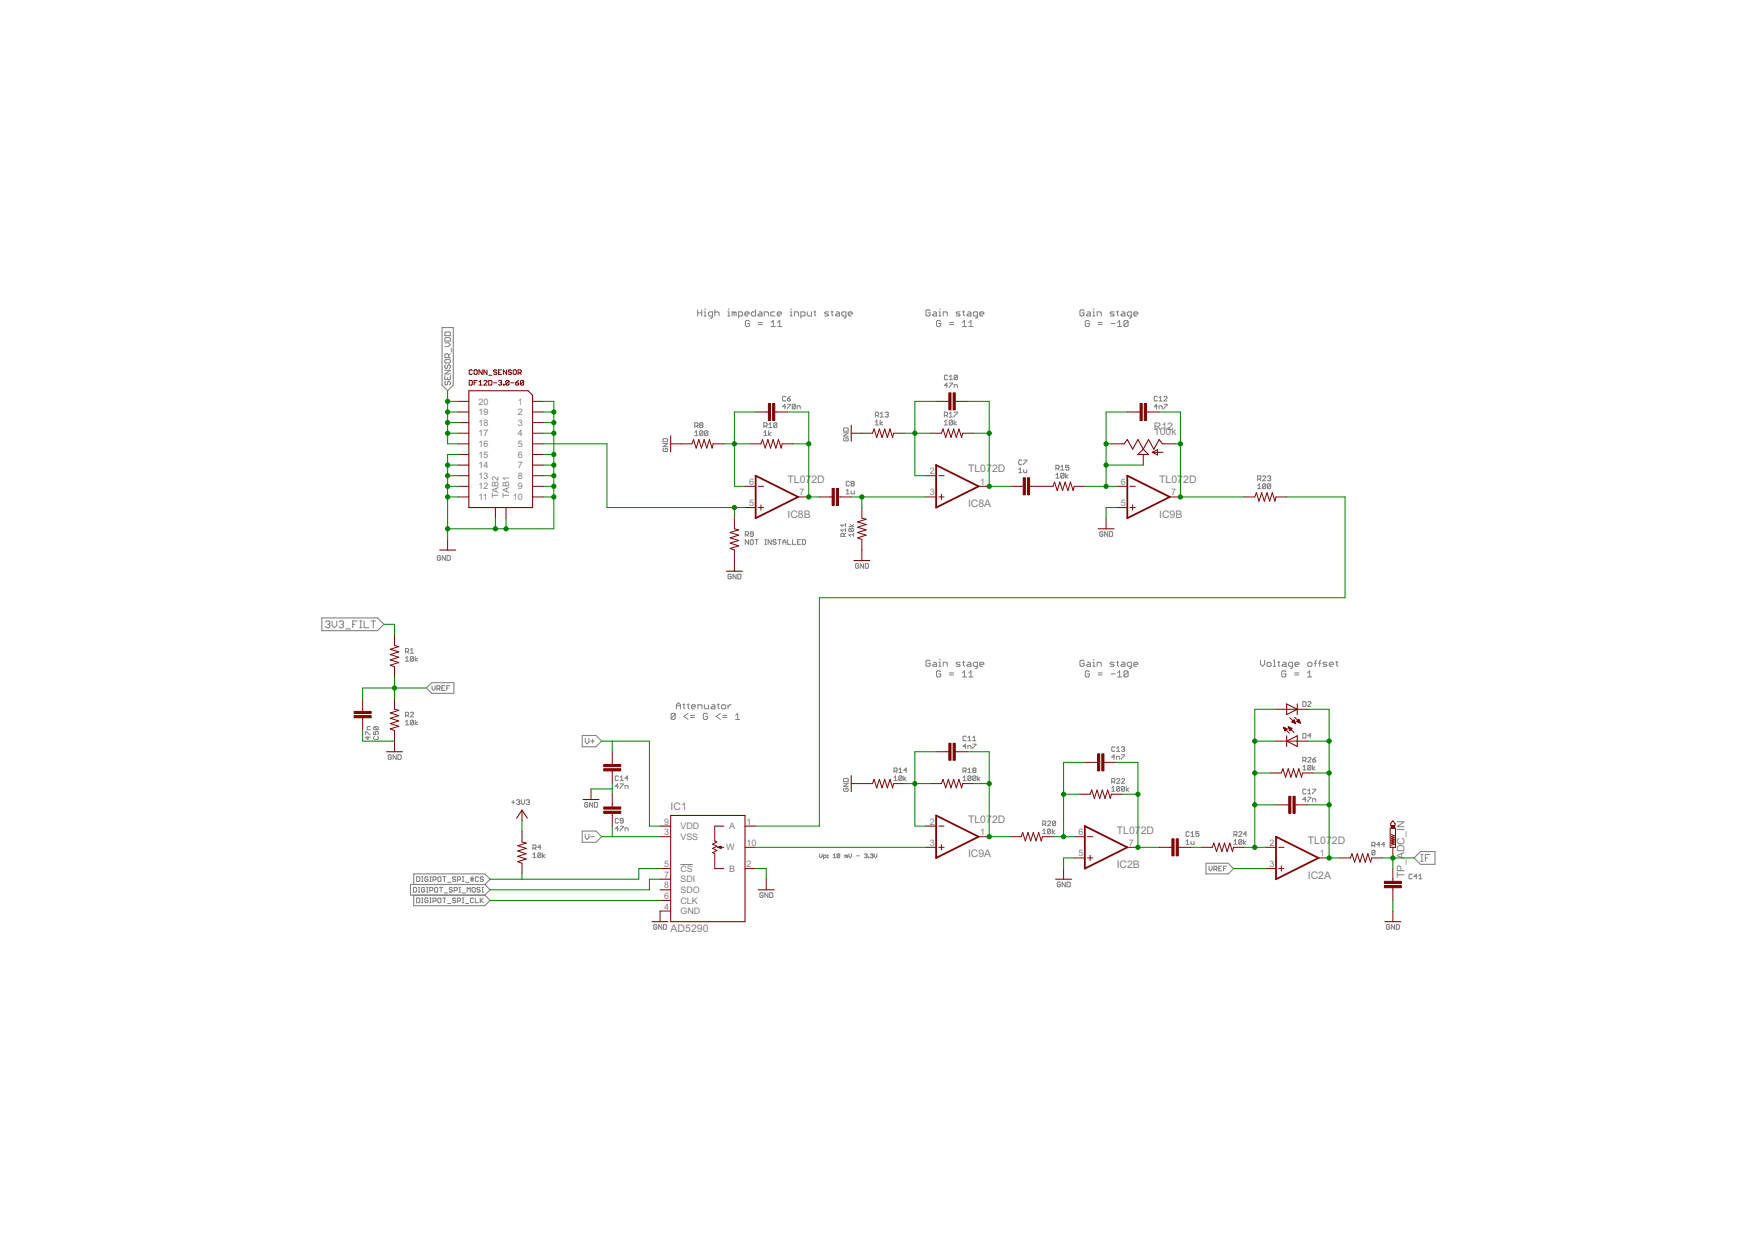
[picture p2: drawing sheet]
<svg xmlns="http://www.w3.org/2000/svg" width="420mm" height="297mm" viewBox="0 0 420 297" stroke-linecap="round" stroke-linejoin="round" font-family="sans-serif">
<defs><g id="words">
<g font-size="2.8" fill="#808080">
<text x="275.9" y="104.1">100k</text>
<text x="275.9" y="102.8">R12</text>
<text x="231.5" y="113">TL07</text>
<text x="237.2" y="113">2D</text>
<text x="188.3" y="115.5">TL07</text>
<text x="194" y="115.5">2D</text>
<text x="277.2" y="115.5">TL07</text>
<text x="282.9" y="115.5">2D</text>
<text x="188.3" y="123.8">IC8B</text>
<text x="231.5" y="121.3">IC8A</text>
<text x="277.2" y="123.8">IC9B</text>
<text x="160.4" y="193.8">IC1</text>
<text x="231.5" y="196.8">TL07</text>
<text x="237.2" y="196.8">2D</text>
<text x="267" y="199.3">TL07</text>
<text x="272.8" y="199.3">2D</text>
<text x="312.8" y="201.9">TL07</text>
<text x="318.5" y="201.9">2D</text>
<text x="231.5" y="205.1">IC9A</text>
<text x="267" y="207.6">IC2B</text>
<text x="312.8" y="210.1">IC2A</text>
<text x="335.9" y="210.1" transform="rotate(-90 335.9 210.1)">TP_ADC_IN</text>
<text x="160.4" y="223">AD5290</text>
</g>
<g font-size="2.4" fill="#808080">
<text x="114.5" y="101.8">18</text>
<text x="114.5" y="99.3">19</text>
<text x="114.5" y="96.8">20</text>
<text x="123.8" y="96.8">1</text>
<text x="123.8" y="99.3">2</text>
<text x="123.8" y="101.8">3</text>
<text x="114.5" y="106.9">16</text>
<text x="114.5" y="104.4">17</text>
<text x="123.8" y="104.4">4</text>
<text x="123.8" y="106.9">5</text>
<text x="114.5" y="112">14</text>
<text x="114.5" y="109.4">15</text>
<text x="123.8" y="109.4">6</text>
<text x="123.8" y="112">7</text>
<text x="222.3" y="113.4">2</text>
<text x="114.5" y="119.6">11</text>
<text x="114.5" y="117.1">12</text>
<text x="114.5" y="114.5">13</text>
<text x="119.2" y="119" transform="rotate(-90 119.2 119)">TAB2</text>
<text x="121.8" y="119" transform="rotate(-90 121.8 119)">TAB1</text>
<text x="122.7" y="119.6">10</text>
<text x="123.8" y="114.5">8</text>
<text x="123.8" y="117.1">9</text>
<text x="179.2" y="115.9">6</text>
<text x="191.2" y="118.5">7</text>
<text x="222.3" y="118.5">3</text>
<text x="234.4" y="115.9">1</text>
<text x="268" y="115.9">6</text>
<text x="280.1" y="118.5">7</text>
<text x="179.2" y="121">5</text>
<text x="268" y="121">5</text>
<text x="158.8" y="197.2">9</text>
<text x="178.5" y="197.2">1</text>
<text x="222.3" y="197.2">2</text>
<text x="158.8" y="199.7">3</text>
<text x="162.7" y="198.3">VDD</text>
<text x="162.7" y="200.9">VSS</text>
<text x="173.7" y="203.4">W</text>
<text x="174.4" y="198.3">A</text>
<text x="178.5" y="202.3">10</text>
<text x="222.3" y="202.3">3</text>
<text x="234.4" y="199.7">1</text>
<text x="257.9" y="199.7">6</text>
<text x="269.9" y="202.3">7</text>
<text x="303.6" y="202.3">2</text>
<text x="158.8" y="207.4">5</text>
<text x="158.8" y="209.9">7</text>
<text x="162.7" y="208.5">CS</text>
<text x="174.4" y="208.5">B</text>
<text x="178.5" y="207.4">2</text>
<text x="257.9" y="204.8">5</text>
<text x="303.6" y="207.4">3</text>
<text x="315.6" y="204.8">1</text>
<text x="158.8" y="212.4">8</text>
<text x="158.8" y="215">6</text>
<text x="162.7" y="211">SDI</text>
<text x="162.7" y="213.6">SDO</text>
<text x="158.8" y="217.5">4</text>
<text x="162.7" y="218.6">GND</text>
<text x="162.7" y="216.1">CLK</text>
</g>
</g></defs>
<g fill="none" stroke="#808080" stroke-width=".24">
<path d="M106.4 79.6l.2-.2h.9l.2 .2v.7h-1.3zM166.8 74.1v1.5M166.8 74.8h1M167.8 74.1v1.5M168.4 74.6h.2v1M168.4 75.6h.5M168.6 73.9v.2M170.4 75.6h-.7l-.3-.3v-.5l.3-.2h.7v1.2l-.5 .3M170.9 74.8l.3-.2h.5l.2 .2v.8M170.9 74.1v1.5M174 74.6h.3v1M174 75.6h.5"/>
<path d="M174.3 73.9v.2M175.6 74.8l-.5-.2v1M175.6 74.8v.8M175.6 74.8l.2-.2 .2 .2v.8M176.6 75.6h.7l.3-.3v-.5l-.3-.2h-.7v1.5M178.1 75.1h1l-.2-.5h-.5l-.3 .2v.5l.3 .3h.5M179.2 76.9l-.2-.3h-.5l-.2 .3v1l.2 .2h.5l.2-.2v-.5h-.4M180.7 74.1v1.5h-.8l-.2-.3v-.5l.2-.2h.8M181.3 77.6h1M181.3 77.1h1M181.5 74.6h.5l.2 .2v.8h-.7l-.3-.3 .3-.2h.7M182.8 75.6v-1h.7l.3 .2v.8"/>
<path d="M184.4 78.1h1M184.4 77.1l.5-.5v1.5M185.3 74.6h-.7l-.3 .2v.5l.3 .3h.7M185.9 75.1h.9l-.2-.5h-.5l-.2 .2v.5l.2 .3h.5M186 78.1h1M186 77.1l.5-.5v1.5M189 74.6h.2v1M189 75.6h.4M189.2 73.9v.2M190 75.6v-1h.7l.3 .2v.8M191.5 75.6h.8l.2-.3v-.5l-.2-.2h-.8v1.5M193.1 74.6v.7l.2 .3h.8v-1"/>
<path d="M194.6 74.6h.5M194.9 74.3v1l.2 .3M198.2 74.6h-.8l-.2 .2 .2 .3h.5l.3 .2-.3 .3h-.7M198.7 74.6h.5M199 74.3v1l.2 .3M200 74.6h.5l.2 .2v.8h-.7l-.3-.3 .3-.2h.7M202.3 75.6h-.8l-.2-.3v-.5l.2-.2h.8v1.2l-.5 .3M202.8 75.1h1l-.2-.5h-.5l-.3 .2v.5l.3 .3h.5M222.4 74.3l-.2-.2h-.5l-.3 .2v1l.3 .3h.5l.2-.3v-.5h-.5M223.2 74.6h.5l.3 .2v.8h-.8l-.2-.3 .2-.2h.8M224.5 74.6h.3v1M224.5 75.6h.5"/>
<path d="M224.8 73.9v.2M225 76.9l-.3-.3h-.5l-.2 .3v1l.2 .2h.5l.3-.2v-.5h-.5M225.6 75.6v-1h.7l.2 .2v.8M227.1 77.6h.9M227.1 77.1h.9M229.6 74.6h-.7l-.3 .2 .3 .3h.5l.2 .2-.2 .3h-.8M230.1 78.1h1M230.1 77.1l.5-.5v1.5M230.2 74.6h.5M230.4 74.3v1l.3 .3M231.5 74.6h.4l.3 .2v.8h-.7l-.3-.3 .3-.2h.7M231.7 78.1h1"/>
<path d="M231.7 77.1l.5-.5v1.5M233.7 75.6h-.7l-.3-.3v-.5l.3-.2h.7v1.2l-.5 .3M234.3 75.1h1l-.3-.5h-.5l-.2 .2v.5l.2 .3h.5M259.2 74.3l-.2-.2h-.5l-.2 .2v1l.2 .3h.5l.2-.3v-.5h-.5M260.1 74.6h.4l.3 .2v.8h-.7l-.3-.3 .3-.2h.7M260.5 76.9l-.2-.3h-.5l-.3 .3v1l.3 .2h.5l.2-.2v-.5h-.5M261.3 74.6h.3v1M261.3 75.6h.5M261.6 73.9v.2M262.4 75.6v-1h.7l.3 .2v.8M262.6 77.6h1M262.6 77.1h1"/>
<path d="M265.7 77.4h1M266.4 74.6h-.7l-.2 .2 .9 .5-.2 .3h-.7M267 74.6h.5M267.3 78.1h.9M267.3 74.3v1l.2 .3M267.3 77.1l.4-.5v1.5M268.3 74.6h.5l.2 .2v.8h-.7l-.3-.3 .3-.2h.7M269.8 76.9l-.3-.3h-.5l-.2 .3v1M269.8 76.9v1l-.3 .2h-.5l-.2-.2M269.8 76.9l-1 1M270.6 75.6h-.8l-.2-.3v-.5l.2-.2h.8v1.2l-.5 .3M271.1 75.1h1l-.3-.5h-.4l-.3 .2v.5l.3 .3h.4"/>
<path d="M106.4 86.1l.2-.2h.9l.2 .2v.5l-.2 .2h-.9l-.2-.2zM106.4 89.9v.8h1.3v-.8M106.4 88.6h1.3l-1.3 .8h1.3M106.4 82h.9l.4 .4-.4 .5h-.9M106.6 80.7h.9l.2 .2v.7h-1.3v-.7zM106.6 87.2l-.2 .3v.4l.2 .2 .4-.2v-.4l.3-.3 .4 .3v.4l-.2 .2M106.6 91.2l-.2 .2v.4l.4 .3 .2-.3v-.4l.5-.2 .2 .2v.4l-.2 .3M107 90.3v.4M107.3 85.5v-.7l-.3-.2h-.4l-.2 .2v.7h1.3M107.7 84.6l-.4 .5M107.9 83.3v.9M187.9 97.3h-.8l.6-.6v1.1"/>
<path d="M187.9 95l-.2-.2h-.4l-.2 .2v.7l.2 .2h.4l.2-.2M188.3 96.7h.7l-.7 1.1M188.3 95.4h.5l.2 .3-.2 .2h-.3zM189 94.8l-.7 .6M190.2 96.9l-.5-.2-.2 .2v.7M190.2 96.9v.7l-.2 .2-.5-.2M190.2 96.9l-.7 .7M190.6 97.8v-.7h.6l.2 .2v.5M209.3 99.4h.6l.2-.2v-.4l-.2-.2h-.6v1.1M209.7 99.4l.4 .3M210.5 99l.4-.4v1.1M210.5 99.7h.8"/>
<path d="M211.6 98.8l.6-.2 .2 .2-.2 .4M212 99.2h.2M212.2 99.2l.2 .2-.2 .3-.6-.2M225.8 99.4h.6l.2-.2v-.4l-.2-.2h-.6v1.1M226.2 99.4l.4 .3M226.6 92.2h-.8l.6-.6v1.1M226.6 89.9l-.2-.2-.6 .2v.8l.2 .1 .6-.1M227 99l.4-.4v1.1M227 99.7h.8M227 91.6h.8l-.8 1.1M227 90.8h.8M227 90.1l.4-.4v1.1"/>
<path d="M228.2 98.6h.7l-.7 1.1M228.2 92.7v-.7h.5l.2 .2v.5M228.9 89.9l-.2-.2-.5 .2v.8M228.9 89.9v.8l-.2 .1-.5-.1M228.9 89.9l-.7 .8M276.8 97.3h-.8l.6-.6v1.1M276.8 95l-.2-.2h-.4l-.2 .2v.7l.2 .2h.4l.2-.2M277.2 97.8v-.7h.5l.2 .2v.5M277.2 95.9h.7M277.2 95.2l.4-.4v1.1M278.3 96.7h.8l-.8 1.1M278.3 95l.2-.2h.4l.2 .2-.8 .9h.8"/>
<path d="M158.5 106.1h1.2l-1.2 .7h1.2M158.7 107.3l-.2 .1v.4l.2 .2h.8l.2-.2v-.4l-.2-.1h-.4v.3M158.7 104.9h.8l.2 .2v.5h-1.2v-.5zM166.1 101.9h.6l.2-.2v-.4l-.2-.2h-.6v1.2M166.1 104.2h.8M166.1 103.4l.4-.4v1.2M166.5 101.9l.4 .4M167.5 101.7l-.2-.2 .2-.4h.4l.2 .2-.2 .4M167.5 101.7l-.2 .2 .2 .4h.4l.2-.2-.2-.4M167.5 101.7h.4M168.1 103.2v.8l-.2 .2-.6-.2M168.1 103.2l-.2-.2-.6 .2v.8"/>
<path d="M168.1 103.2l-.8 .8M169.3 103.2l-.6-.2-.2 .2v.8M169.3 103.2v.8l-.2 .2h-.4l-.2-.2M169.3 103.2l-.8 .8M182.6 103.4l.4-.4v1.2M182.6 104.2h.8M182.6 101.9h.6l.2-.2v-.4l-.2-.2h-.6v1.2M183 101.9l.4 .4M183.8 103v1.2M183.8 101.5l.4-.4v1.2M183.8 102.3h.8M184.4 103.4l-.6 .4 .6 .4"/>
<path d="M185.8 101.3v.8l-.2 .2h-.4l-.2-.2M185.8 101.3l-.2-.2h-.4l-.2 .2v.8M185.8 101.3l-.8 .8M201.7 102.6l.2-.2h.7l.2 .2v.5h-1.1zM201.7 103.5h1.1l-1.1 .8h1.1M201.9 104.7l-.2 .2 .2 .6h.7l.2-.2-.2-.6h-.3v.4M202.4 117.4l.3-.4v1.1M202.4 118.1h.7M203.1 115.3l-.2-.2h-.4l-.1 .2v.7l.1 .2h.4l.2-.2M203.5 117.4v.5l.2 .2h.6v-.7M203.7 115.7l-.2-.2 .2-.4h.4l.2 .2-.2 .4M203.7 115.7l-.2 .1 .2 .4h.4l.2-.2-.2-.3"/>
<path d="M203.7 115.7h.4M209.3 100.9l.4-.4v1.1M209.3 101.6h.8M210.5 100.5v1.1M211.1 100.9l-.6 .4 .6 .3M225.8 101.6h.8M225.8 100.9l.4-.4v1.1M227.8 100.7v.8l-.2 .1h-.4l-.2-.1M227.8 100.7l-.2-.2h-.4l-.2 .2v.8M227.8 100.7l-.8 .8M228.2 100.5v1.1M228.7 100.9l-.5 .4 .5 .3"/>
<path d="M243.6 112.3l.4-.4v1.2M243.6 113.1h.8M244.4 110.2l-.2-.2-.6 .2v.8l.2 .1 .6-.1M244.8 112.3v.6l.2 .2h.5v-.8M244.8 110h.7l-.7 1.1M252.5 113.6l.4-.4v1.1M252.5 114.3h.8M252.5 112.1h.6l.2-.2v-.4l-.2-.2h-.6v1.1M252.9 112.1l.4 .3M253.7 111.7l.3-.4v1.1M253.7 112.4h.7M254.4 113.4v.8l-.2 .1h-.3l-.2-.1"/>
<path d="M254.4 113.4l-.2-.2h-.3l-.2 .2v.8M254.4 113.4l-.7 .8M254.8 113.2v1.1M255.4 113.6l-.6 .4 .6 .3M255.6 111.3h-.8v.6l.4-.2 .4 .2v.3l-.2 .2h-.4l-.2-.2M300.7 116.1l.4-.4v1.2M300.7 116.9h.8M300.7 114.6h.6l.2-.2v-.4l-.2-.2h-.6v1.2M301.1 114.6l.4 .4M301.9 114l.2-.2h.4l.2 .2-.8 1h.8M302.7 115.9v.8l-.2 .2h-.4l-.2-.2M302.7 115.9l-.2-.2h-.4l-.2 .2v.8"/>
<path d="M302.7 115.9l-.8 .8M303.1 114l.2-.2h.4l.2 .2-.2 .4M303.5 114.4h.2M303.7 114.4l.2 .2-.2 .4h-.4l-.2-.2M303.9 115.9v.8l-.2 .2h-.4l-.2-.2M303.9 115.9l-.2-.2h-.4l-.2 .2v.8M303.9 115.9l-.8 .8M105.3 133.1l-.2-.2-.5 .2v.7l.5 .2 .2-.2v-.4h-.4M106.5 132.9v1.1l-.8-1.1v1.1M106.9 132.9h.6l.2 .2v.7l-.2 .2h-.6zM174.9 137.5l-.2-.2h-.4l-.2 .2v.8l.2 .2h.4l.2-.2v-.4h-.4M176 137.3v1.2l-.7-1.2v1.2"/>
<path d="M176.4 137.3h.6l.2 .2v.8l-.2 .2h-.6zM178.2 127.9h.6l.2-.2v-.3l-.2-.2h-.6v1.1M178.6 127.9l.4 .4M179 129.1v1.1l-.8-1.1v1.1M179.6 129.1h.4l.1 .2v.7l-.1 .2h-.4l-.2-.2v-.7zM180.1 127.7h-.5l-.2-.1 .2-.4h.4l.1 .2v.7l-.1 .2h-.4l-.2-.2M180.6 129.1h.7M180.9 129.1v1.1M182.9 129.1h.4M182.9 130.2h.4M183.1 129.1v1.1M184.4 129.1v1.1l-.7-1.1v1.1"/>
<path d="M185.6 129.3l-.2-.2h-.4l-.2 .4 .2 .1h.4l.2 .4-.2 .2h-.4l-.2-.2M186 129.1h.8M186.4 129.1v1.1M187.2 129.6h.7M187.2 130.2v-.7l.4-.4 .3 .4v.7M188.4 129.1v1.1h.7M189.5 129.1v1.1h.8M190.7 129.6h.4M191.5 129.1h-.8v1.1h.8M191.9 129.1h.5l.2 .2v.7l-.2 .2h-.5zM201.8 128.3v-.6l-.1-.1h-.4l-.2 .1v.6h1.1M202.2 127.6l-.4 .3"/>
<path d="M202.2 126.7h-1.1l.4 .4M202.2 125.2v.7M202.2 126.4v.7M202.2 125.6h-1.1l.4 .3M203 125.9h1.1M203.2 126.4l-.2 .2v.3l.2 .2h.7M203.2 126.4h.7l.2 .2v.3l-.2 .2M203.2 126.4l.7 .7M203.4 125.4l.3 .5 .4-.5M204.1 127.9h-1.1l.4 .4M204.1 127.6v.7M205.3 135l-.2-.2h-.3l-.2 .2v.7l.2 .2h.3l.2-.2v-.4h-.3"/>
<path d="M206.5 134.8v1.1l-.8-1.1v1.1M206.9 134.8h.6l.2 .2v.7l-.2 .2h-.6zM263.7 127.4l-.2-.2-.5 .2v.7l.5 .2 .2-.6h-.3M264.9 127.2v1.1l-.7-1.1v1.1M265.3 127.2h.6l.2 .2v.7l-.2 .2h-.6zM77.8 148.8l.3-.3h.5l.3 .3-.3 .5M78.4 149.3h.2M78.6 149.3l.3 .3-.3 .5h-.5l-.3-.2M79.4 148.5v1.1l.6 .5 .5-.5v-1.1M81.1 148.8l.3-.3h.5l.3 .3-.3 .5M81.6 149.3h.3M81.9 149.3l.3 .3v.3l-.3 .2h-.5l-.3-.2"/>
<path d="M82.7 150.4h1.1M84.3 149.3h.6M85.4 148.5h-1.1v1.6M86 148.5h.5M86 150.1h.5M86.3 148.5v1.6M87.1 148.5v1.6h1.1M88.7 148.5h1.1M89.3 148.5v1.6M97 157.4l.3-.4v1.1M97 158.1h.7M97 155.9h.5l.2-.6-.2-.2h-.5v1.1"/>
<path d="M97.3 155.9l.4 .3M98.1 155.5l.4-.4v1.1M98.1 156.2h.8M98.9 157.2v.7l-.2 .2h-.4l-.2-.2M98.9 157.2l-.2-.2h-.4l-.2 .2v.7M98.9 157.2l-.8 .7M99.3 157v1.1M99.9 157.4l-.6 .4 .6 .3M222.4 158.1l-.2-.2h-.5l-.3 .2v1l.3 .3h.5l.2-.3v-.5h-.5M223.2 158.4h.5l.3 .2v.8h-.8l-.2-.3 .2-.2h.8M224.5 158.4h.3v1M224.5 159.4h.5"/>
<path d="M224.8 157.6v.3M225.6 159.4v-1h.7l.2 .2v.8M229.6 158.4h-.7l-.3 .2 .3 .3h.5l.2 .2-.2 .3h-.8M230.2 158.4h.5M230.4 158.1v1l.3 .3M231.5 158.4h.4l.3 .2v.8h-.7l-.3-.3 .3-.2h.7M233.7 159.4h-.7l-.3-.3v-.5l.3-.2h.7v1.2l-.5 .3M234.3 158.9h1l-.3-.5h-.5l-.2 .2v.5l.2 .3h.5M259.2 158.1l-.2-.2h-.5l-.2 .2v1l.2 .3h.5l.2-.3v-.5h-.5M260.1 158.4h.4l.3 .2v.8h-.7l-.3-.3 .3-.2h.7M261.3 158.4h.3v1M261.3 159.4h.5"/>
<path d="M261.6 157.6v.3M262.4 159.4v-1h.7l.3 .2v.8M266.4 158.4h-.7l-.2 .2 .9 .5-.2 .3h-.7M267 158.4h.5M267.3 158.1v1l.2 .3M268.3 158.4h.5l.2 .2v.8h-.7l-.3-.3 .3-.2h.7M270.6 159.4h-.8l-.2-.3v-.5l.2-.2h.8v1.2l-.5 .3M271.1 158.9h1l-.3-.5h-.4l-.3 .2v.5l.3 .3h.4M301.4 157.9v1l.5 .5 .5-.5v-1M303.2 158.4h.5l.3 .2v.5l-.3 .3h-.5l-.2-.3v-.5zM304.5 157.9h.3v1.5M304.5 159.4h.5"/>
<path d="M305.5 158.4h.5M305.8 158.1v1l.2 .3M306.8 158.4h.5l.3 .2v.8h-.8l-.2-.3 .2-.2h.8M309.1 159.4h-.7l-.3-.3v-.5l.3-.2h.7v1.2l-.5 .3M309.7 158.9h.9l-.2-.5h-.5l-.2 .2v.5l.2 .3h.5M312.7 158.6l.3-.2h.5l.2 .2v.5l-.2 .3h-.5l-.3-.3zM314.3 158.6h.5M314.8 157.9l-.3 .2v1.3M315.3 158.6h.5M315.8 157.9l-.2 .2v1.3M317.3 158.4h-.7l-.2 .2 .9 .5-.2 .3h-.7M317.9 158.9h1l-.3-.5h-.5l-.2 .2v.5l.2 .3h.5"/>
<path d="M319.4 158.4h.5M319.7 158.1v1l.2 .3M87.4 175.7v-.7l1.2 .7M88 176.1v.8l-.6-.6h1.2M88.6 173.8h-.6l-.2 .2v.5h.8M89.3 175v.7h.6l-.2-.4 .2-.3h.4l.2 .2-.2 .5M89.5 176.1l-.2 .2 .2 .6h.8l.2-.2-.2-.6M89.5 173.8l-.2 .2v.3l.2 .2h.8M89.5 173.8h.8l.2 .2v.3l-.2 .2M89.5 173.8l.8 .7M97 171.1h.5l.2-.2v-.4l-.2-.2h-.5v1.1M97 172.6l.3-.3v1.1"/>
<path d="M97 173.4h.7M97.3 171.1l.4 .3M98.1 170.5l.2-.2 .6 .2-.8 .9h.8M98.9 172.4v.8l-.2 .2-.6-.2M98.9 172.4l-.2-.1-.6 .1v.8M98.9 172.4l-.8 .8M99.3 172.3v1.1M99.9 172.6l-.6 .4 .6 .4M103.3 164v.7l.4 .4 .4-.4v-.7M104.5 164.7h.6l.1-.2-.1-.5h-.6v1.1M104.9 164.7l.3 .4M105.6 164.5h.4"/>
<path d="M106.4 164h-.8v1.1h.8M106.8 164.5h.4M107.6 164h-.8v1.1M140 176.6v.9l.4 .4 .4-.4v-.9M141.3 177.2h.9M141.7 176.8v.9M161.5 170.8l-.3-.2h-.5l-.2 .2v1M161.5 170.8v1l-.3 .3h-.5l-.2-.3M161.5 170.8l-1 1M161.8 169.5v-.9l.4-.5 .5 .5v.9M161.8 168.8h.9M163.3 168.6h.5"/>
<path d="M163.5 168.3v1l.3 .2M164.3 168.6h.5M164.5 170.6l-.9 .7 .9 .8M164.6 168.3v1l.2 .2M165.1 171.6h1M165.1 171.1h1M165.4 169h.9l-.2-.4h-.5l-.2 .2v.5l.2 .2h.5M166.9 169.5v-.9h.7l.3 .2v.7M168.4 168.6v.7l.3 .2h.7v-.9M169.2 170.8l-.3-.2h-.5l-.2 .2v1l.2 .3h.5l.3-.3v-.5h-.5M170.2 168.6h.5l.3 .2v.7h-.8l-.2-.2 .2-.3h.8M171.5 168.6h.5"/>
<path d="M171.8 168.3v1l.2 .2M172.3 170.6l-1 .7 1 .8M172.6 168.8l.2-.2h.5l.2 .2v.5l-.2 .2h-.5l-.2-.2zM172.8 171.6h1M172.8 171.1h1M174.1 168.6v.9M174.8 168.6h-.2l-.5 .4M175.9 172.1h1M175.9 171.1l.5-.5v1.5M225 160.7l-.3-.3h-.5l-.2 .3v1l.2 .2h.5l.3-.2v-.5h-.5M227.1 161.4h.9M227.1 160.9h.9"/>
<path d="M230.1 160.9l.5-.5v1.5M230.1 161.9h1M231 178.5h-.7l.5-.5v1.1M231 176.2l-.2-.1-.5 .1v.8l.2 .2 .5-.2M231.5 179.1v-.8h.5l.2 .2v.6M231.5 176.4l.3-.3v1.1M231.5 177.2h.7M231.7 160.9l.5-.5v1.5M231.7 161.9h1M232.6 178h.8l-.8 1.1M232.6 177.2h.8M232.6 176.4l.4-.3v1.1"/>
<path d="M260.5 160.7l-.2-.3h-.5l-.3 .3v1l.3 .2h.5l.2-.2v-.5h-.5M262.6 161.4h1M262.6 160.9h1M265.7 161.2h1M266.6 178.8l-.2-.2-.5 .2v.7l.1 .2 .6-.2M267 179.7h.8M267 179l.4-.4v1.1M267.3 160.9l.4-.5v1.5M267.3 161.9h.9M268.2 178.8l.6-.2 .1 .2-.1 .4M268.6 179.2h.2M268.8 179.2l.1 .1-.1 .4-.6-.2"/>
<path d="M269.8 160.7l-.3-.3h-.5l-.2 .3v1M269.8 160.7v1l-.3 .2h-.5l-.2-.2M269.8 160.7l-1 1M307.5 160.7l-.3-.3h-.5l-.2 .3v1l.2 .2h.5l.3-.2v-.5h-.5M309.6 161.4h1M309.6 160.9h1M311.6 167.8h.5l.2 .2v.7l-.2 .2h-.5zM311.6 175.4h.5l.2 .2v.8l-.2 .1h-.5zM312.7 161.9h1M312.7 160.9l.5-.5v1.5M312.7 168l.2-.2 .6 .2-.8 .9h.8M313.5 176h-.8l.6-.6v1.1"/>
<path d="M93.6 180.7l-.2-.2-.6 .2v.7l.2 .2 .6-.2v-.3h-.4M94.7 180.5v1.1l-.7-1.1v1.1M95.2 180.5h.5l.2 .2v.7l-.2 .2h-.5zM122.3 191.9h.8M122.7 191.5v.7M123.5 191.5l.2-.2h.4l.2 .2-.2 .4M123.9 191.9h.2M124.1 191.9l.2 .1-.2 .4h-.4l-.2-.2M124.7 191.3v.7l.4 .4 .4-.4v-.7M125.8 191.5l.2-.2h.4l.2 .2-.2 .4M126.2 191.9h.2M126.4 191.9l.2 .1-.2 .4h-.4l-.2-.2"/>
<path d="M140 199.5v.8l.4 .5 .4-.5v-.8M140.6 192.1l-.2-.2h-.4l-.2 .2v.7l.2 .2h.4l.2-.2v-.3h-.4M141.7 191.9v1.1l-.7-1.1v1.1M142.2 191.9h.5l.2 .2v.7l-.2 .2h-.5zM147.9 185.8l-.2-.2h-.4l-.2 .2v.7l.2 .2 .6-.2M147.9 188h-.8l.6-.5v1.1M147.9 198.2h-.8l.6-.6v1.2M147.9 195.9l-.2-.2h-.4l-.2 .2v.8l.2 .1h.4l.2-.1M148.3 186.7h.7M148.3 197.6h.7l-.7 1.2M148.3 187.5h.7l-.7 1.1M148.3 185.9l.4-.3v1.1"/>
<path d="M149 196.3h-.5l-.2-.2 .2-.4 .5 .2v.8l-.2 .1-.5-.1M149.5 188.6v-.7h.5l.2 .1v.6M149.5 198.8v-.8h.5l.2 .2v.6M150.2 186.1h-.7l.5-.5v1.1M201.7 186.4l.2-.2h.7l.2 .2v.5h-1.1zM201.7 187.3h1.1l-1.1 .8h1.1M201.9 188.5l-.2 .2 .2 .6h.7l.2-.2-.2-.6h-.3v.4M213.8 186.7h.7M213.8 185.9l.4-.3v1.1M213.8 184.4h.6l.1-.5-.1-.2h-.6v1.1M214.2 184.4l.3 .4M214.9 184.8h.8"/>
<path d="M214.9 184l.4-.3v1.1M215.7 185.8v.7l-.2 .2-.6-.2M215.7 185.8l-.2-.2h-.4l-.2 .2v.7M215.7 185.8l-.8 .7M216.1 185.6v1.1M216.7 185.9l-.6 .4 .6 .4M216.9 184.2h-.8l.6-.5v1.1M230.3 185.9l.4-.3v1.1M230.3 186.7h.7M230.3 184.4h.5l.2-.2v-.3l-.2-.2h-.5v1.1M230.7 184.4l.3 .4M231.5 184l.3-.3v1.1"/>
<path d="M231.5 184.8h.7M232.2 185.8v.7l-.2 .2-.5-.2M232.2 185.8l-.2-.2h-.4l-.1 .2v.7M232.2 185.8l-.7 .7M232.8 184.2l-.2-.2 .2-.3 .6 .2-.2 .3M232.8 184.2l-.2 .2 .2 .4 .6-.2-.2-.4M232.8 184.2h.4M233.4 185.8v.7l-.2 .2-.6-.2M233.4 185.8l-.2-.2h-.4l-.2 .2v.7M233.4 185.8l-.8 .7M233.8 185.6v1.1M234.4 185.9l-.6 .4 .6 .4"/>
<path d="M249.3 198.6l.4-.3v1.1M249.3 199.4h.8M249.3 197.1h.6l.2-.2v-.3l-.2-.2h-.6v1.1M249.7 197.1l.4 .4M250.5 196.6l.2-.2 .5 .2-.7 .9h.7M251.2 198.5v.7l-.1 .2-.6-.2M251.2 198.5l-.5-.2-.2 .2v.7M251.2 198.5l-.7 .7M251.7 198.3v1.1M252.2 198.6l-.5 .4 .5 .4M252.4 196.6v.7l-.2 .2h-.3l-.2-.2M252.4 196.6l-.2-.2h-.3l-.2 .2v.7"/>
<path d="M252.4 196.6l-.7 .7M265.9 188.5l.3-.4v1.1M265.9 189.2h.7M265.9 187h.5l.2-.2v-.4l-.2-.2h-.5v1.1M266.2 187l.4 .3M266.6 181.1h-.7l.5-.6v1.1M267 181.6v-.7h.6l.2 .2v.5M267 186.4l.2-.2 .6 .2-.8 .9h.8M267.8 188.3v.7l-.2 .2-.6-.2M267.8 188.3l-.6-.2-.2 .2v.7M267.8 188.3l-.8 .7M268.2 180.5h.7l-.7 1.1"/>
<path d="M268.2 186.4l.2-.2h.4l.1 .2-.7 .9h.7M268.9 188.3v.7l-.1 .2h-.4l-.2-.2M268.9 188.3l-.1-.2h-.4l-.2 .2v.7M268.9 188.3l-.7 .7M269.3 188.1v1.1M269.9 188.5l-.6 .4 .6 .3M284.4 199.1l-.2-.2h-.4l-.2 .2v.7l.2 .2h.4l.2-.2M284.8 199.3l.4-.4v1.1M286.7 198.9h-.7v.6l.3-.2 .4 .2-.2 .5-.5-.2M295.1 199.7h.5l.2-.2v-.4l-.2-.2h-.5v1.1M295.4 199.7l.4 .3M296.2 199.1l.2-.2 .6 .2-.8 .9h.8"/>
<path d="M298.1 199.5h-.7l.5-.6v1.1M311.6 183.4l.3-.4v1.1M311.6 184.1h.7M311.6 181.9h.5l.2-.2v-.4l-.2-.2h-.5v1.1M311.9 181.9l.4 .3M312.3 191.2h-.7l.5-.6v1.2M312.3 188.9l-.2-.2h-.4l-.1 .2v.8l.1 .2h.4l.2-.2M312.7 190.6h.8l-.8 1.2M312.7 181.3l.2-.2 .6 .2-.8 .9h.8M312.7 189.9h.8M312.7 189.1l.4-.4v1.2M313.5 183.2l-.2-.2-.6 .2v.8"/>
<path d="M313.5 183.2v.8l-.2 .1-.6-.1M313.5 183.2l-.8 .8M313.9 181.7h.6l.1 .4-.5 .1-.2-.1zM313.9 183v1.1M313.9 188.7h.7l-.7 1.2M313.9 191.8v-.8h.6l.1 .2v.6M314.5 183.4l-.6 .4 .6 .3M314.6 181.1l-.7 .6M98.9 212.2h.5l.2 .2v.8l-.2 .2h-.5zM99.6 209.7h.6l.2 .2v.7l-.2 .2h-.6zM99.6 214.8h.6l.2 .2v.7l-.2 .2h-.6zM100 213.4h.4"/>
<path d="M100 212.2h.4M100.2 212.2v1.2M100.8 210.8h.4M100.8 209.7h.4M100.8 215.9h.4M100.8 214.8h.4M101 209.7v1.1M101 214.8v1.1M101.6 212.4l-.2-.2h-.4l-.2 .2v.8l.2 .2h.4l.2-.6h-.4M102 213.4h.4M102 212.2h.4M102.2 212.2v1.2"/>
<path d="M102.3 209.9l-.1-.2h-.4l-.2 .2v.7l.2 .2h.4l.1-.5h-.3M102.3 215l-.1-.2h-.4l-.2 .2v.7l.2 .2h.4l.1-.6h-.3M102.8 210.8h.3M102.8 209.7h.3M102.8 213h.5l.2-.2v-.4l-.2-.2h-.5v1.2M102.8 215.9h.3M102.8 214.8h.3M103 209.7v1.1M103 214.8v1.1M103.5 210.4h.6l.2-.1v-.4l-.2-.2h-.6v1.1M103.5 215.5h.6l.2-.2v-.3l-.2-.2h-.6v1.1M103.9 212.4l.2-.2 .6 .2v.8l-.2 .2-.6-.2z"/>
<path d="M104.7 209.9l.2-.2 .6 .2v.7l-.2 .2-.6-.2zM104.9 214.8l.6 .2v.7l-.2 .2-.6-.2v-.7zM105.1 212.2h.7M105.5 212.2v1.2M105.9 209.7h.7M105.9 214.8h.7M106.3 209.7v1.1M106.3 214.8v1.1M106.3 213.6h.7M107 211h.8M107 216.1h.8M108.2 212.4l-.2-.2-.6 .2 .2 .4 .6 .2-.2 .4-.6-.2"/>
<path d="M108.6 213h.6l.1-.2v-.4l-.1-.2h-.6v1.2M109 209.9l-.2-.2h-.4l-.2 .4 .2 .2h.4l.2 .3-.2 .2h-.4l-.2-.2M109 215l-.2-.2h-.4l-.2 .4 .2 .1h.4l.2 .4-.2 .2h-.4l-.2-.2M109.4 210.4h.5l.2-.1v-.4l-.2-.2h-.5v1.1M109.4 215.5h.5l.2-.2v-.3l-.2-.2h-.5v1.1M109.8 213.4h.4M109.8 212.2h.4M110 212.2v1.2M110.6 210.8h.3M110.6 209.7h.3M110.6 213.6h.7M110.6 215.9h.3"/>
<path d="M110.6 214.8h.3M110.7 209.7v1.1M110.7 214.8v1.1M111.3 211h.8M111.3 216.1h.8M111.7 213.4v-1.2l.4 .4 .4-.4v1.2M112.5 210.4h.7M112.5 210.1h.7M112.7 209.7v1.1M112.9 212.4l.2-.2h.4l.1 .2v.8l-.1 .2h-.4l-.2-.2zM113.1 209.7v1.1M113.2 215l-.1-.2-.6 .2v.7l.2 .2 .5-.2"/>
<path d="M113.7 214.8v1.1h.7M114.4 209.9l-.2-.2h-.3l-.2 .2v.7l.2 .2h.3l.2-.2M114.8 212.4l-.2-.2-.5 .2 .2 .4 .5 .2-.2 .4-.5-.2M114.9 214.8v1.1M115 215.3l.6 .6M115.2 213.4h.4M115.2 212.2h.4M115.4 212.2v1.2M115.6 214.8l-.7 .7M115.6 209.9l-.2-.2h-.4l-.1 .4 .1 .2h.4l.2 .3-.2 .2h-.4l-.1-.2M127.4 204.4l.4-.4v1.1M127.4 205.1h.8"/>
<path d="M127.4 202.8h.6l.2-.2v-.3l-.2-.2h-.6v1.1M127.8 202.8l.4 .4M129.3 204.2v.7l-.1 .2-.6-.2M129.3 204.2l-.5-.2-.2 .2v.7M129.3 204.2l-.7 .7M129.3 202.6h-.7l.6-.5v1.1M129.8 204v1.1M130.3 204.4l-.5 .3 .5 .4M141.3 200.1h.9M162.7 206.8h3M182.5 213.7l-.2-.2h-.4l-.2 .2v.7l.2 .2h.4l.2-.2v-.3h-.4M183.6 213.5v1.1l-.7-1.1v1.1"/>
<path d="M184.1 213.5h.5l.2 .2v.7l-.2 .2h-.5zM196 204.2v.6l.3 .3 .3-.3v-.6M196.9 205.1l.6-.1-.1-.5h-.5v1M197.8 204.5l.2 .2zM197.8 205l.2 .1zM199.2 205.1h.7M199.2 204.5l.4-.3v.9M200.8 204.4v.6l-.2 .1-.4-.1M200.8 204.4l-.2-.2-.4 .2v.6M200.8 204.4l-.6 .6M202.4 204.7l-.3-.2v.6M202.4 204.7v.4"/>
<path d="M202.4 204.7l.1-.2 .2 .2v.4M203 204.2v.6l.3 .3 .3-.3v-.6M204.9 204.7h.6M206.7 204.4l.5-.2 .1 .2-.1 .3M207 204.7h.2M207.2 204.7l.1 .1-.1 .3-.5-.1M207.7 205l.1 .1zM208.1 204.4l.5-.2 .2 .2-.2 .3M208.4 204.7h.2M208.6 204.7l.2 .1-.2 .3-.5-.1M209.1 204.2v.6l.3 .3 .3-.3v-.6M253.6 211.2l-.2-.2-.6 .2v.7l.6 .2 .2-.6h-.4"/>
<path d="M254.7 211v1.1l-.7-1.1v1.1M255.2 211h.5l.2 .2v.7l-.2 .2h-.5zM283.6 201.2l.4-.4v1.1M283.6 201.9h.8M284.8 201.2v.5l.2 .2h.5v-.7M284.8 200h.7M289.1 207.2v.7l.4 .4 .4-.4v-.7M290.3 207.9h.5l.2-.2v-.4l-.2-.1h-.5v1.1M290.6 207.9l.4 .4M291.4 207.7h.4M292.2 207.2h-.8v1.1h.8M292.6 207.7h.4"/>
<path d="M293.4 207.2h-.8v1.1M295.1 201.9h.7M295.1 201.2l.3-.4v1.1M297 201v.7l-.2 .2-.6-.2M297 201l-.6-.2-.2 .2v.7M297 201l-.8 .7M297.4 200.8v1.1M297.9 201.2l-.5 .4 .5 .3M328.1 202.2h.5l.2-.2v-.4l-.2-.2h-.5v1.2M328.4 202.2l.4 .4M328.8 203.5l-.2-.2h-.3l-.2 .2v.8M328.8 203.5v.8l-.2 .2h-.3l-.2-.2"/>
<path d="M328.8 203.5l-.7 .8M330 202h-.8l.6-.6v1.2M331.2 202h-.8l.6-.6v1.2M337.7 209.3l-.2-.2h-.4l-.1 .2v.7l.1 .2h.4l.2-.2M338.9 209.6h-.8l.6-.5v1.1M339.3 210.2h.7M339.3 209.4l.4-.3v1.1M339.7 206h.6M339.7 204.4h.6M340 204.4v1.6M340.8 205.2h.6M341.9 204.4h-1.1v1.6"/>
<path d="M157.1 221.3l-.2-.2h-.4l-.2 .2v.8l.2 .1h.4l.2-.1v-.4h-.4M158.2 221.1v1.1l-.7-1.1v1.1M158.7 221.1h.5l.2 .2v.8l-.2 .1h-.5zM332.3 221.3l-.2-.2h-.4l-.1 .2v.8l.1 .1h.4l.2-.5h-.4M333.5 221.1v1.1l-.8-1.1v1.1M333.9 221.1h.6l.1 .2v.8l-.1 .1h-.6z"/>
</g>
<path d="M105.7 78.3h2.7v13.8l-1.4 1.4-1.3-1.4zM77 147.8h13.3l1.5 1.5-1.5 1.5h-13.3zM102 164.5l1.2-1.2h5.3v2.5h-5.3zM139.2 175.9h3.3l1.4 1.3-1.4 1.4h-3.3zM139.2 198.8h3.3l1.4 1.3-1.4 1.3h-3.3zM98.9 211.5v-2.5h17l1.3 1.3-1.3 1.2M98.9 214.1v2.5h17l1.3-1.3-1.3-1.2M115.9 211.5h-17.8v2.6h17.8M115.9 211.5l1.3 1.3-1.3 1.3M288.4 206.5h5.3l1.3 1.2-1.3 1.3h-5.3zM338.2 205.2l1.5-1.5h3.5v3h-3.5z" fill="none" stroke="#808080" stroke-width=".25"/>
<g fill="none" stroke="#800000" stroke-width=".24">
<path d="M109.6 98.5h2.5M109.6 96h2.5M112.2 91h.6l.1 .2v.7l-.1 .2h-.6zM112.9 88.6l-.1-.1-.6 .1v.8l.2 .2 .5-.2M113.4 88.6l.2-.1 .5 .1v.8l-.2 .2-.5-.2zM113.4 91.5h.3M114.1 91h-.7v1.1M114.5 92.1h.8M114.5 91.4l.4-.4v1.1M115.3 88.5v1.1l-.8-1.1v1.1M115.7 91.2l.2-.2 .6 .2-.8 .9h.8M116.5 88.5v1.1l-.8-1.1v1.1"/>
<path d="M116.9 89.7h.7M116.9 91h.5l.2 .2v.7l-.2 .2h-.5zM118 91.5h.8M118.8 88.6l-.2-.1-.6 .1 .2 .4 .6 .2-.2 .4-.6-.2M119.2 89h.4M119.2 91.2l.6-.2 .2 .2-.2 .3M119.6 91.5h.2M119.8 91.5l.2 .2-.2 .4-.6-.2M120 88.5h-.8v1.1h.8M120.4 91.9h.2v.2h-.2zM121.1 88.5v1.1l-.7-1.1v1.1M121.7 91.2v.7l-.2 .2-.5-.2"/>
<path d="M121.7 91.2l-.2-.2-.5 .2v.7M121.7 91.2l-.7 .7M122.1 91.5h.8M122.3 88.6l-.2-.1-.5 .1 .2 .4 .5 .2-.2 .4-.5-.2M122.7 88.6l.2-.1 .6 .1v.8l-.2 .2-.6-.2zM123.3 91.5h.6l.2 .4-.6 .2zM123.9 89.2h.6l.1-.6-.1-.1h-.6v1.1M124.1 91l-.8 .5M124.3 89.2l.3 .4M125.2 91.2l-.2-.2-.5 .2v.7M125.2 91.2v.7l-.2 .2-.5-.2M125.2 91.2l-.7 .7"/>
<path d="M127.4 98.5h2.5M127.4 96h2.5M180.7 98.5h3M185.3 98.5h3M223.9 96h3M228.4 96h3.1M269.6 98.5h3M274.2 98.5h3M109.6 106.2h2.5M109.6 118.9h2.5M109.6 103.6h2.5M109.6 101.1h2.5"/>
<path d="M109.6 108.7h2.5M109.6 111.2h2.5M109.6 113.8h2.5M109.6 116.3h2.5M127.4 106.2h2.5M127.4 118.9h2.5M127.4 103.6h2.5M127.4 101.1h2.5M127.4 108.7h2.5M127.4 111.2h2.5M127.4 113.8h2.5M127.4 116.3h2.5"/>
<path d="M160.4 106.2h5.1l.3-1.1 .7 2.1 .6-2.1 .6 2.1 .7-2.1 .6 2.1 .7-2.1 .6 2.1 .2-1h2.6M178.2 116.3h2.5M179.4 106.2h2.6l.4-1.1 .6 2.1 .6-2.1 .7 2.1 .6-2.1 .6 2.1 .7-2.1 .6 2.1 .2-1h2.6M181.3 116.3h1.3M190.9 118.9h2.5M195.9 118.9h3.1M200.5 118.9h3.1M203.6 103.6h5l.4-1 .7 2 .6-2 .6 2 .7-2 .6 2 .6-2 .6 2 .3-1h2.5M221.3 118.9h2.6M221.3 113.8h2.6M222.6 103.6h2.5l.4-1 .6 2 .7-2 .6 2 .6-2 .7 2 .6-2 .7 2 .2-1h2.5M224.5 118.9h1.3"/>
<path d="M224.5 113.8h1.3M225.1 118.2v1.3M234 116.3h2.6M241.6 116.3h3.1M246.2 116.3h5.6l.4-1 .6 2 .6-2 .7 2 .6-2 .7 2 .6-2 .6 2 .3-1h2.5M265.8 106.2h3M267 116.3h2.6M270.2 116.3h1.3M273.4 107.4l1.3 1.3h-2.6zM273.4 108.7v2.5M275.5 108.2h2.6M275.5 108.2l1.3-.7v1.3z"/>
<path d="M278 106.2h3M279.7 118.9h2.6M297.5 118.9h2.6l.3-1.1 .7 2.1 .6-2.1 .6 2.1 .7-2.1 .6 2.1 .6-2.1 .7 2.1 .2-1h2.6M107 129v2.6M118.5 121.4v2.5M121 121.4v2.5M175.6 123.9v2.6l1 .2-2 .7 2 .6-2 .6 2 .7-2 .6 2 .6-2 .7 1 .4v5M178.2 121.4h2.5M181.3 121.4h1.3M182 120.8v1.2M206.1 121.4v2.5l1 .3-2 .6 2 .7-2 .6 2 .6-2 .7 2 .6-2 .6 1 .4v5.1M264.5 123.9v2.6"/>
<path d="M267 121.4h2.6M270.2 121.4h1.3M270.8 120.8v1.2M94.3 151.8v2.6l1.1 .2-2.1 .7 2.1 .6-2.1 .6 2.1 .7-2.1 .6 2.1 .7-2.1 .6 1 .4v2.5M86.7 167.1v3M86.7 171.7v3M94.3 167.1v2.5l1.1 .3-2.1 .6 2.1 .7-2.1 .6 2.1 .6-2.1 .7 2.1 .6-2.1 .6 1 .4v5.1M146.4 179.8v3M223.9 179.8h3M228.4 179.8h3.1M305.1 169.6h7.7M305.1 177.2h7.7"/>
<path d="M306.9 173.9l1.4 1.4M306.9 173.9l.9 .4-.5 .5zM306.9 174h.1M307 174.1h.3M307 174.2h.6M307.1 174.4h.7M307.1 174.5h.6M307.2 174.6h.3M307.3 174.7h.1M308.1 173.8l1.4 1.4M308.1 173.8l.8 .4-.5 .5zM308.1 173.9h.1"/>
<path d="M308.1 174h.4M308.2 174.1h.6M308.2 174.2h.7M308.3 174.4h.5M308.3 174.5h.4M308.4 174.6h.1M308.4 171.7l1.4 1.4M308.9 172.7l.9 .4M308.9 172.7h.8M309.1 172.6h.5M309.2 172.8h.5M309.2 172.4h.4"/>
<path d="M309.3 172.3h.2M309.4 172.2h.1M309.5 172.2l-.6 .5M309.5 172.2l.3 .9M309.5 172.9h.3M309.6 171.5l1.4 1.4M309.8 173h.1M310.1 172.6h.7M310.1 172.6l.9 .3M310.2 172.4h.6M310.3 172.3h.4M310.4 172.7h.5"/>
<path d="M310.5 172.2h.2M310.6 172.1h.1M310.6 172l-.5 .6M310.6 172l.4 .9M310.6 172.8h.3M310.9 172.9h.1M124.8 198.8v2.6l1 .2-2 .7 2 .6-2 .6 2 .7-2 .6 2 .6-2 .7 1 .4v2.5M124.8 193.8v2.5M141.3 188.7v2.5M146.4 184.4v3M146.4 189.9v3.1M146.4 194.5v3.1"/>
<path d="M157.8 197.6h2.6M173.1 197.6h-2.2v3.5l.5 .3-1 .5 1 .5-1 .5 1 .5-1 .5 .5 .3v3.5h2.2M178.2 197.6h2.5M203.6 187.4h5l.4-1 .7 2 .6-2 .6 2 .7-2 .6 2 .6-2 .6 2 .3-1h2.5M221.3 197.6h2.6M222.6 187.4h2.5l.4-1 .6 2 .7-2 .6 2 .6-2 .7 2 .6-2 .7 2 .2-1h2.5M224.5 197.6h1.3M258.1 189.9h2.6l.4-1 .6 2.1 .6-2.1 .7 2.1 .6-2.1 .6 2.1 .7-2.1 .6 2.1 .3-1.1h2.5M259.4 182.3h3.1M264 182.3h3M303.9 184.9h2.5l.4-1 .6 2 .7-2 .6 2 .6-2 .7 2 .6-2 .6 2 .3-1h2.5M305.1 192.5h3.1"/>
<path d="M309.7 192.5h3.1M332.4 198.1h1.3v4.5h-1.3zM332.7 199.6l.8 .3-.8 .2 .8 .3-.8 .2 .8 .3-.8 .2 .8 .3-.8 .2 .8 .3-.8 .2M333.1 196.3l.5 .6v.5h-1v-.5zM157.8 200.1h2.6M157.8 207.7h2.6M157.8 210.3h2.6M157.8 212.8h2.6M157.8 215.3h2.6M160.4 217.9h-2.6v2.5M171.6 202.6l.8-.2v.5zM171.7 202.6h.7"/>
<path d="M171.8 202.7h.6M172.2 202.5h.2M172.2 202.8h.2M172.4 202.6h.7M178.2 202.6h2.5M178.2 207.7h2.5M183.2 210.3v2.5M221.3 202.6h2.6M224.5 202.6h1.3M225.1 202v1.3M234 200.1h2.6M241.6 200.1h2.6l.4-1 .6 2 .6-2 .7 2 .6-2 .6 2 .7-2 .6 2 .3-1h2.5"/>
<path d="M254.3 207.7v2.6M256.9 200.1h2.5M256.9 205.2h2.5M260.1 200.1h1.2M260.1 205.2h1.2M260.7 204.6v1.2M269.6 202.6h2.5M277.2 202.6h3M281.8 202.6h3M287.4 202.6h2.5l.4-1 .6 2.1 .6-2.1 .7 2.1 .6-2.1 .7 2.1 .6-2.1 .6 2.1 .3-1.1h2.5M302.6 202.6h2.5M302.6 207.7h2.5"/>
<path d="M305.8 202.6h1.2M305.8 207.7h1.2M306.4 207.1v1.3M315.3 205.2h2.5M320.4 205.2h2.5l.4-1 .6 2 .7-2 .6 2 .6-2 .7 2 .6-2 .6 2 .3-1h2.5M333.1 202.6v2.6M333.1 207.7v3.1M333.1 212.3v3M333.1 217.9v2.5"/>
</g>
<g fill="#800000" stroke="#800000" stroke-width=".24">
<path d="M184.8 96.5h.5v4.1h-.5z"/>
<path d="M183.7 96.5h.6v4.1h-.6z"/>
<path d="M200 116.8h.5v4.1h-.5z"/>
<path d="M199 116.8h.5v4.1h-.5z"/>
<path d="M227.9 94h.5v4h-.5z"/>
<path d="M226.9 94h.5v4h-.5z"/>
<path d="M273.6 96.5h.6v4.1h-.6z"/>
<path d="M272.6 96.5h.5v4.1h-.5z"/>
<path d="M227.9 177.8h.5v4h-.5z"/>
<path d="M226.9 177.8h.5v4h-.5z"/>
<path d="M263.5 180.3h.5v4.1h-.5z"/>
<path d="M262.5 180.3h.5v4.1h-.5z"/>
<path d="M281.3 200.6h.5v4.1h-.5z"/>
<path d="M280.2 200.6h.6v4.1h-.6z"/>
<path d="M309.2 190.5h.5v4h-.5z"/>
<path d="M308.2 190.5h.5v4h-.5z"/>
<path d="M331 211.8h4.1v.5h-4.1z"/>
<path d="M331 210.8h4.1v.5h-4.1z"/>
<path d="M84.7 171.2h4.1v.5h-4.1z"/>
<path d="M84.7 170.1h4.1v.5h-4.1z"/>
<path d="M245.7 114.3h.5v4h-.5z"/>
<path d="M244.7 114.3h.5v4h-.5z"/>
<path d="M144.4 194h4v.5h-4z"/>
<path d="M144.4 193h4v.5h-4z"/>
<path d="M144.4 183.9h4v.5h-4z"/>
<path d="M144.4 182.8h4v.5h-4z"/>
<path d="M332.7 197.4h.8v.7h-.8z"/>
</g>
<g fill="none" stroke="#800000" stroke-width=".25">
<path d="M112.1 93.5h14.2l1.1 1v26.9h-15.3zM160.4 104.2v3.9M203.6 101.7v3.8M268.8 106.2l.8-1.1 1.2 2.3 1.3-2.3 1.3 2.3 1.3-2.3 1.2 2.3 1.3-2.3 .8 1.1M105.1 131.6h3.8M173.7 136.6h3.8M204.2 134.1h3.8M262.6 126.5h3.8M92.4 179.8h3.8M307.7 168.4l2.5 1.2-2.5 1.3zM307.7 177.2l2.5-1.2v2.5zM307.7 176v2.5"/>
<path d="M310.2 168.4v2.5M123.5 195.7l1.3-1.9 1.3 1.9M139.4 191.2h3.8M160.4 195h17.8v25.4h-17.8zM203.6 185.5v3.8M181.3 212.8h3.8M252.4 210.3h3.8M155.9 220.4h3.8M331.2 220.4h3.8"/>
</g>
<path d="M180.7 113.8l10.2 5.1-10.2 5zM223.9 111.2l10.1 5.1-10.1 5.1zM269.6 113.8l10.1 5.1-10.1 5zM223.9 195l10.1 5.1-10.1 5.1zM259.4 197.6l10.2 5-10.2 5.1zM305.1 200.1l10.2 5.1-10.2 5.1z" fill="none" stroke="#800000" stroke-width=".42"/>
<g fill="none" stroke="#008000" stroke-width=".24">
<path d="M107 98.5h2.6M107 96h2.6M107 93.5v12.7h2.6M129.9 96h2.5v30.5h-25.4M129.9 98.5h2.5M180.7 98.5h-5.1v17.8h2.6M188.3 98.5h5.1v20.4h2.5M223.9 96h-5.1v17.8h2.5M231.5 96h5.1v20.3h5M269.6 98.5h-5.1v17.8M277.2 98.5h5.1v20.4h15.2M107 111.2h2.6"/>
<path d="M107 113.8h2.6M107 116.3h2.6M107 118.9h2.6M107 103.6h2.6M107 101.1h2.6M109.6 108.7h-2.6v20.3M129.9 106.2h15.2v15.2h33.1M129.9 111.2h2.5M129.9 113.8h2.5M129.9 116.3h2.5M129.9 118.9h2.5M129.9 103.6h2.5"/>
<path d="M129.9 101.1h2.5M129.9 108.7h2.5M173.1 106.2h6.3M189.6 106.2h3.8M203.6 118.9h17.7M206.1 118.9v2.5M216.2 103.6h6.4M232.7 103.6h3.9M259.4 116.3h7.6M264.5 111.2h8.9M264.5 106.2h1.3M281 106.2h1.3"/>
<path d="M307.7 118.9h13.9v24.1h-125.7v54.6h-15.2M118.5 123.9v2.6M121 123.9v2.6M175.6 121.4v2.5M267 121.4h-2.5v2.5M91.8 149.3h2.5v2.5M86.7 174.7v2.5h7.6M94.3 162v5.1M102 164.5h-15.3v2.6M143.9 177.2h11.4v20.4h2.5M146.4 177.2v2.6M223.9 179.8h-5.1v17.8h2.5"/>
<path d="M231.5 179.8h5.1v20.3h5M300.1 177.2h5M305.1 169.6h-5v33M312.8 177.2h5M312.8 169.6h5v35.6h2.6M124.8 196.3v2.5M141.3 188.7h5.1M146.4 187.4v2.5M146.4 197.6v2.5M216.2 187.4h6.4M232.7 187.4h3.9M254.3 189.9h3.8"/>
<path d="M259.4 182.3h-5.1v17.8M267 182.3h5.1v20.3h5.1M268.3 189.9h3.8M300.1 184.9h3.8M300.1 192.5h5M312.8 192.5h5M314 184.9h3.8M117.2 215.3h40.6M124.8 209v1.3M143.9 200.1h13.9M157.8 207.7h-5v2.6h-35.6M157.8 210.3h-2.5v2.5h-38.1"/>
<path d="M180.7 207.7h2.5v2.6M180.7 202.6h40.6M251.8 200.1h5.1M256.9 205.2h-2.6v2.5M284.8 202.6h2.6M295 207.7h7.6M297.5 202.6h5.1M330.5 205.2h7.7M333.1 205.2v2.5M333.1 215.3v2.6"/>
</g>
<g fill="#008000" stroke="#008000" stroke-width=".24">
<circle cx="107" cy="111.2" r=".51"/>
<circle cx="107" cy="113.8" r=".51"/>
<circle cx="107" cy="116.3" r=".51"/>
<circle cx="107" cy="118.9" r=".51"/>
<circle cx="107" cy="126.5" r=".51"/>
<circle cx="118.5" cy="126.5" r=".51"/>
<circle cx="121" cy="126.5" r=".51"/>
<circle cx="132.4" cy="118.9" r=".51"/>
<circle cx="132.4" cy="116.3" r=".51"/>
<circle cx="132.4" cy="113.8" r=".51"/>
<circle cx="132.4" cy="111.2" r=".51"/>
<circle cx="132.4" cy="103.6" r=".51"/>
<circle cx="132.4" cy="101.1" r=".51"/>
<circle cx="132.4" cy="98.5" r=".51"/>
<circle cx="132.4" cy="108.7" r=".51"/>
<circle cx="175.6" cy="106.2" r=".51"/>
<circle cx="193.4" cy="106.2" r=".51"/>
<circle cx="193.4" cy="118.9" r=".51"/>
<circle cx="175.6" cy="121.4" r=".51"/>
<circle cx="218.8" cy="103.6" r=".51"/>
<circle cx="236.6" cy="103.6" r=".51"/>
<circle cx="236.6" cy="116.3" r=".51"/>
<circle cx="206.1" cy="118.9" r=".51"/>
<circle cx="264.5" cy="116.3" r=".51"/>
<circle cx="264.5" cy="111.2" r=".51"/>
<circle cx="264.5" cy="106.2" r=".51"/>
<circle cx="282.3" cy="106.2" r=".51"/>
<circle cx="282.3" cy="118.9" r=".51"/>
<circle cx="94.3" cy="164.5" r=".51"/>
<circle cx="218.8" cy="187.4" r=".51"/>
<circle cx="236.6" cy="187.4" r=".51"/>
<circle cx="236.6" cy="200.1" r=".51"/>
<circle cx="254.3" cy="200.1" r=".51"/>
<circle cx="254.3" cy="189.9" r=".51"/>
<circle cx="272.1" cy="189.9" r=".51"/>
<circle cx="272.1" cy="202.6" r=".51"/>
<circle cx="300.1" cy="184.9" r=".51"/>
<circle cx="300.1" cy="192.5" r=".51"/>
<circle cx="300.1" cy="177.2" r=".51"/>
<circle cx="300.1" cy="202.6" r=".51"/>
<circle cx="333.1" cy="205.2" r=".51"/>
<circle cx="317.8" cy="177.2" r=".51"/>
<circle cx="317.8" cy="184.9" r=".51"/>
<circle cx="317.8" cy="192.5" r=".51"/>
<circle cx="317.8" cy="205.2" r=".51"/>
<circle cx="107" cy="98.5" r=".51"/>
<circle cx="107" cy="101.1" r=".51"/>
<circle cx="107" cy="103.6" r=".51"/>
<circle cx="107" cy="96" r=".51"/>
</g>
<use href="#words"/>
</svg>
